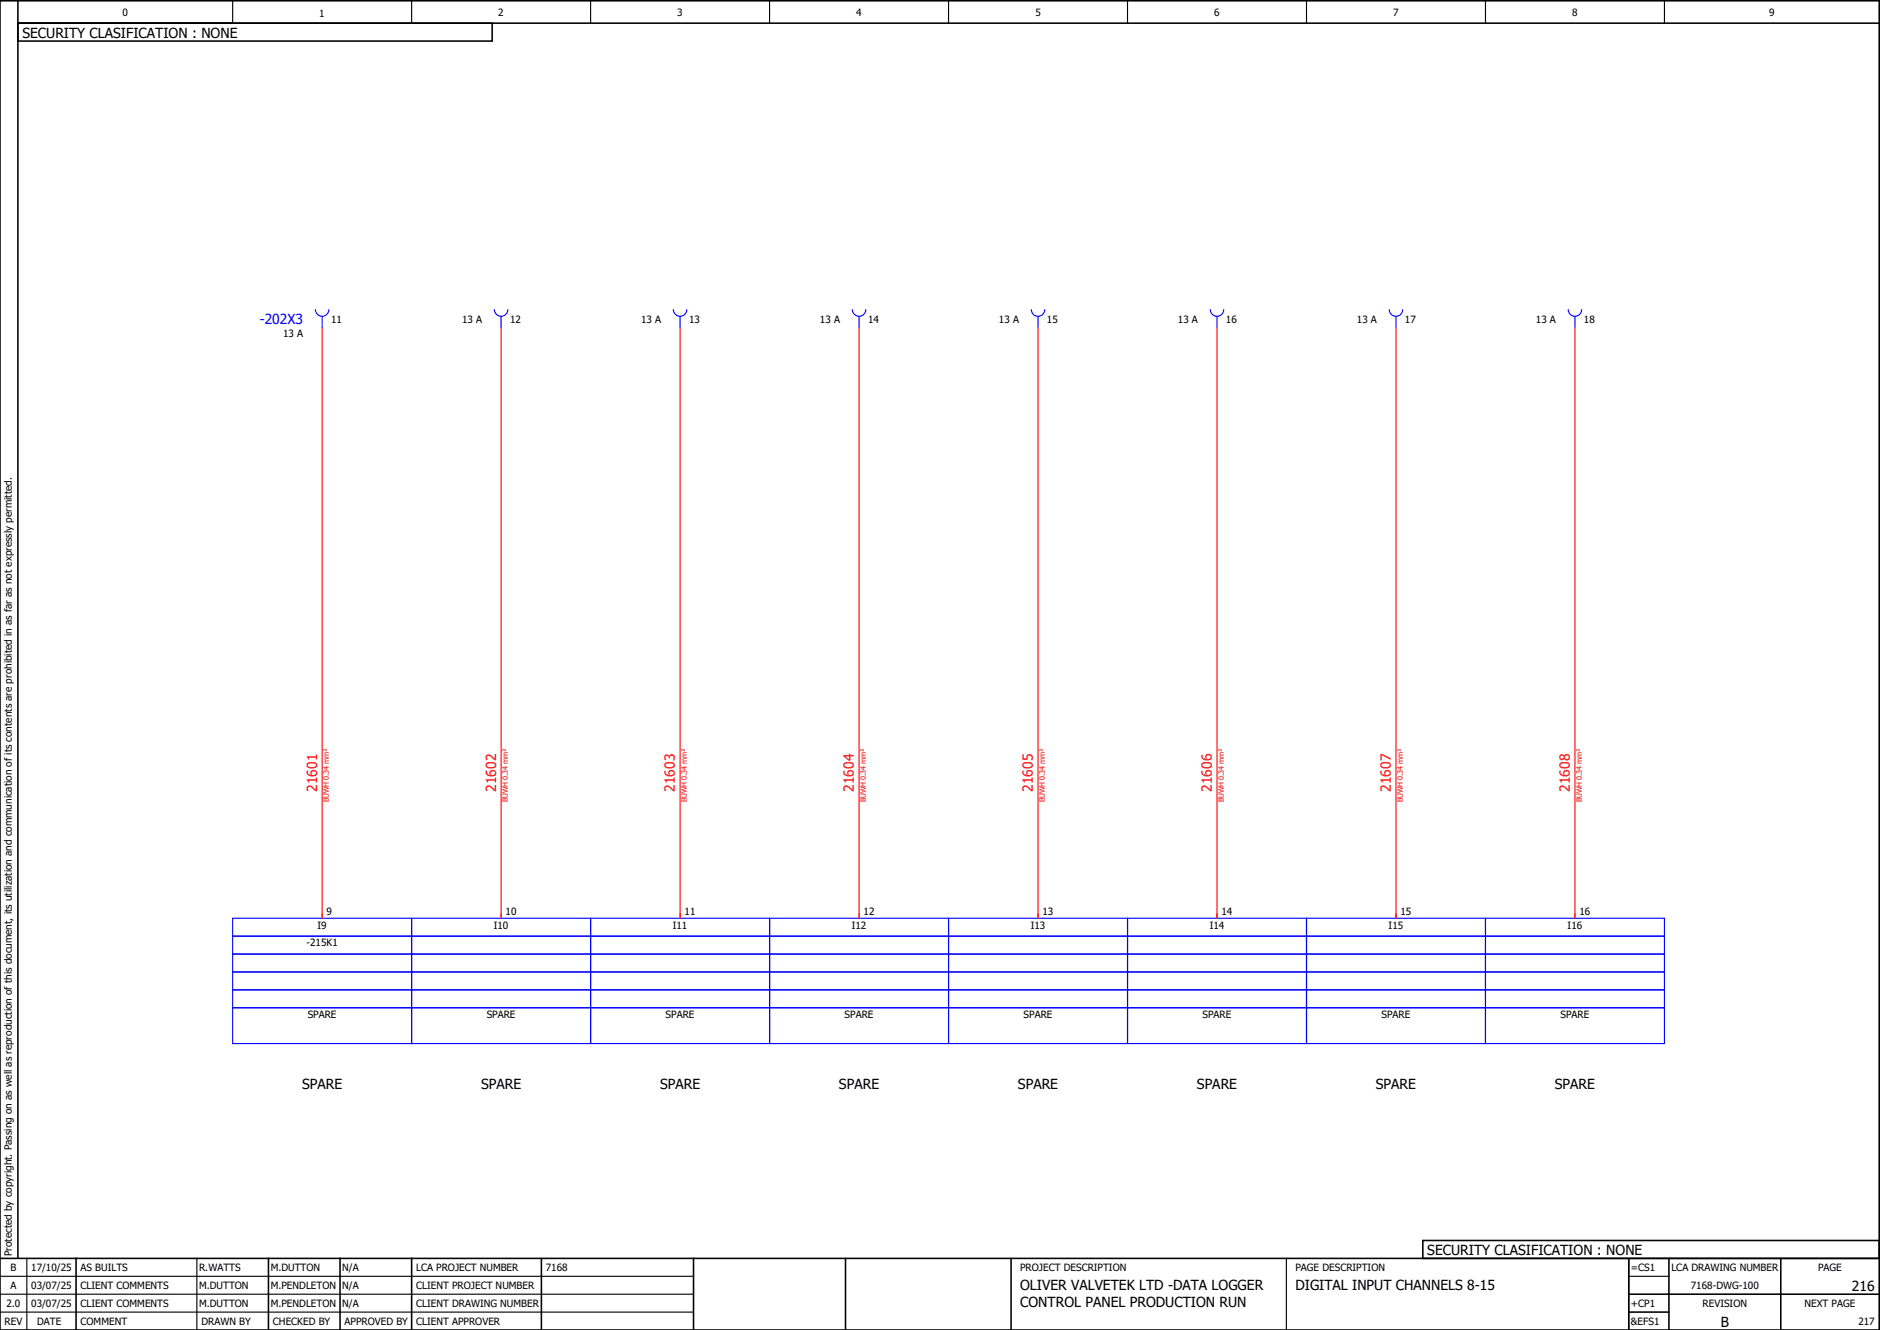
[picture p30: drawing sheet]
<svg xmlns="http://www.w3.org/2000/svg" width="420mm" height="297mm" viewBox="0 0 420 297" stroke-linecap="round" stroke-linejoin="round" font-family="sans-serif">
<defs><g id="words">
<g font-size="3.1">
<text x="5" y="8.4">SECURITY CLASIFICATION : NONE</text>
<text x="67.5" y="243.3">SPARE</text>
<text x="107.5" y="243.3">SPARE</text>
<text x="147.5" y="243.3">SPARE</text>
<text x="187.5" y="243.3">SPARE</text>
<text x="227.5" y="243.3">SPARE</text>
<text x="267.5" y="243.3">SPARE</text>
<text x="307.5" y="243.3">SPARE</text>
<text x="347.5" y="243.3">SPARE</text>
<text x="319" y="280.4">SECURITY CLASIFICATION : NONE</text>
<text x="228" y="288.3">OLIVER VALVETEK LTD -DATA LOGGER</text>
<text x="228" y="292">CONTROL PANEL PRODUCTION RUN</text>
<text x="289.5" y="288.3">DIGITAL INPUT CHANNELS 8-15</text>
<text x="413.9" y="288.4">216</text>
<text x="384.6" y="296.4">B</text>
</g>
<text font-size="3.1" fill="#00f" x="58" y="72.4">-202X3</text>
<g font-size="3.1" fill="#f00">
<text x="70.9" y="176.9" transform="rotate(-90 70.9 176.9)">21601</text>
<text x="110.9" y="176.9" transform="rotate(-90 110.9 176.9)">21602</text>
<text x="150.9" y="176.9" transform="rotate(-90 150.9 176.9)">21603</text>
<text x="190.9" y="176.9" transform="rotate(-90 190.9 176.9)">21604</text>
<text x="230.9" y="176.9" transform="rotate(-90 230.9 176.9)">21605</text>
<text x="270.9" y="176.9" transform="rotate(-90 270.9 176.9)">21606</text>
<text x="310.9" y="176.9" transform="rotate(-90 310.9 176.9)">21607</text>
<text x="350.9" y="176.9" transform="rotate(-90 350.9 176.9)">21608</text>
</g>
<g font-size="2.2">
<text x="27.4" y="3.7">0</text>
<text x="71.4" y="3.7">1</text>
<text x="111.4" y="3.7">2</text>
<text x="151.4" y="3.7">3</text>
<text x="191.4" y="3.7">4</text>
<text x="231.4" y="3.7">5</text>
<text x="271.4" y="3.6">6</text>
<text x="311.4" y="3.6">7</text>
<text x="351.4" y="3.6">8</text>
<text x="395.4" y="3.6">9</text>
<text x="63.3" y="75.3">13 A</text>
<text x="74" y="72.1">11</text>
<text x="103.3" y="72.1">13 A</text>
<text x="114" y="72.1">12</text>
<text x="143.3" y="72.1">13 A</text>
<text x="154" y="72.1">13</text>
<text x="183.3" y="72.1">13 A</text>
<text x="194" y="72.1">14</text>
<text x="223.3" y="72.1">13 A</text>
<text x="234" y="72.1">15</text>
<text x="263.3" y="72.1">13 A</text>
<text x="274" y="72.1">16</text>
<text x="303.3" y="72.1">13 A</text>
<text x="314" y="72.1">17</text>
<text x="343.3" y="72.1">13 A</text>
<text x="354" y="72.1">18</text>
<text x="71" y="207.6">I9</text>
<text x="73" y="204.5">9</text>
<text x="110.4" y="207.6">I10</text>
<text x="113" y="204.5">10</text>
<text x="150.4" y="207.6">I11</text>
<text x="153" y="204.5">11</text>
<text x="190.4" y="207.6">I12</text>
<text x="193" y="204.5">12</text>
<text x="230.4" y="207.6">I13</text>
<text x="233" y="204.5">13</text>
<text x="270.4" y="207.6">I14</text>
<text x="273" y="204.5">14</text>
<text x="310.4" y="207.6">I15</text>
<text x="313" y="204.5">15</text>
<text x="350.4" y="207.6">I16</text>
<text x="353" y="204.5">16</text>
<text x="68.5" y="211.4">-215K1</text>
<text x="68.8" y="227.4">SPARE</text>
<text x="108.8" y="227.4">SPARE</text>
<text x="148.8" y="227.4">SPARE</text>
<text x="188.8" y="227.4">SPARE</text>
<text x="228.8" y="227.4">SPARE</text>
<text x="268.8" y="227.4">SPARE</text>
<text x="308.8" y="227.4">SPARE</text>
<text x="348.8" y="227.4">SPARE</text>
<text x="2.7" y="280.7" transform="rotate(-90 2.7 280.7)">Protected by copyright. Passing on as well as reproduction of this document, its utilization and communication of its contents are prohibited in as far as not expressly permitted.</text>
<text x="2.3" y="284.1">B</text>
<text x="7" y="284.1">17/10/25</text>
<text x="18" y="284.1">AS BUILTS</text>
<text x="44.5" y="284.1">R.WATTS</text>
<text x="60.5" y="284.1">M.DUTTON</text>
<text x="76.5" y="284.1">N/A</text>
<text x="93" y="284.1">LCA PROJECT NUMBER</text>
<text x="122" y="284.1">7168</text>
<text x="228" y="284.1">PROJECT DESCRIPTION</text>
<text x="289.5" y="284.1">PAGE DESCRIPTION</text>
<text x="364.5" y="284.1">=CS1</text>
<text x="373.5" y="284.1">LCA DRAWING NUMBER</text>
<text x="406.3" y="284.1">PAGE</text>
<text x="1.4" y="292.1">2.0</text>
<text x="2.3" y="288.1">A</text>
<text x="7" y="288.1">03/07/25</text>
<text x="7" y="292.1">03/07/25</text>
<text x="18" y="288.1">CLIENT COMMENTS</text>
<text x="18" y="292.1">CLIENT COMMENTS</text>
<text x="44.5" y="288.1">M.DUTTON</text>
<text x="44.5" y="292.1">M.DUTTON</text>
<text x="60.5" y="288.1">M.PENDLETON</text>
<text x="60.5" y="292.1">M.PENDLETON</text>
<text x="76.5" y="288.1">N/A</text>
<text x="76.5" y="292.1">N/A</text>
<text x="93" y="292.1">CLIENT DRAWING NUMBER</text>
<text x="93" y="288.1">CLIENT PROJECT NUMBER</text>
<text x="364.5" y="292.1">+CP1</text>
<text x="377.9" y="288.1">7168-DWG-100</text>
<text x="380.5" y="292.1">REVISION</text>
<text x="403.3" y="292.1">NEXT PAGE</text>
<text x="1" y="296.1">REV</text>
<text x="8.3" y="296.1">DATE</text>
<text x="18" y="296.1">COMMENT</text>
<text x="45" y="296.1">DRAWN BY</text>
<text x="61" y="296.1">CHECKED BY</text>
<text x="77" y="296.1">APPROVED BY</text>
<text x="93" y="296.1">CLIENT APPROVER</text>
<text x="364.5" y="296.1">&amp;EFS1</text>
<text x="415.3" y="296.1">217</text>
</g>
<g font-size="1.6" fill="#f00">
<text x="73.5" y="179.2" transform="rotate(-90 73.5 179.2)">BUWH 0.34 mm²</text>
<text x="113.5" y="179.2" transform="rotate(-90 113.5 179.2)">BUWH 0.34 mm²</text>
<text x="153.5" y="179.2" transform="rotate(-90 153.5 179.2)">BUWH 0.34 mm²</text>
<text x="193.5" y="179.2" transform="rotate(-90 193.5 179.2)">BUWH 0.34 mm²</text>
<text x="233.5" y="179.2" transform="rotate(-90 233.5 179.2)">BUWH 0.34 mm²</text>
<text x="273.5" y="179.2" transform="rotate(-90 273.5 179.2)">BUWH 0.34 mm²</text>
<text x="313.5" y="179.2" transform="rotate(-90 313.5 179.2)">BUWH 0.34 mm²</text>
<text x="353.5" y="179.2" transform="rotate(-90 353.5 179.2)">BUWH 0.34 mm²</text>
</g>
</g></defs>
<g fill="none" stroke="#000" stroke-width=".25">
<path d="M52 .2v5M92 .2v5M132 .2v5M172 .2v5M212 .2v5M252 .2v5M292 .2v5M332 .2v5M372 .2v5M0 285.2h155M0 293.2h155M0 289.2h155"/>
<path d="M6 281.2v16M44 281.2v16M287.5 281.2v15.9M364 285.2h9M364 281.3v15.7"/>
</g>
<g fill="none" stroke="#000" stroke-width=".35">
<path d="M0 .2h420v297h-420zM4 5.2h416M4 .2v281M110 5.2v4h-106M420 277.2h-102v4M0 281.2h420M17 281.2v16M60 281.2v16M76 281.2v16M92 281.2v16M121 281.2v16M155 281.2v16"/>
<path d="M189 281.2v15.9M226 281.2v15.9M364 289.2h56M364 293.2h9M364 281.3v15.7M373 281.2v16M398 281.2v16"/>
</g>
<path d="M72 73.2v132M112 73.2v132M152 73.2v132M192 73.2v132M232 73.2v132M272 73.2v132M312 73.2v132M352 73.2v132" fill="none" stroke="#f00" stroke-width=".25"/>
<g fill="none" stroke="#00f" stroke-width=".25">
<path d="M70.5 69.2a1.5 1.5 0 0 0 1.5 1.5 1.5 1.5 0 0 0 1.5-1.5M72 70.7v2.5M110.5 69.2a1.5 1.5 0 0 0 1.5 1.5 1.5 1.5 0 0 0 1.5-1.5M112 70.7v2.5M150.5 69.2a1.5 1.5 0 0 0 1.5 1.5 1.5 1.5 0 0 0 1.5-1.5M152 70.7v2.5M190.5 69.2a1.5 1.5 0 0 0 1.5 1.5 1.5 1.5 0 0 0 1.5-1.5M192 70.7v2.5M230.5 69.2a1.5 1.5 0 0 0 1.5 1.5 1.5 1.5 0 0 0 1.5-1.5M232 70.7v2.5M270.5 69.2a1.5 1.5 0 0 0 1.5 1.5 1.5 1.5 0 0 0 1.5-1.5M272 70.7v2.5"/>
<path d="M310.5 69.2a1.5 1.5 0 0 0 1.5 1.5 1.5 1.5 0 0 0 1.5-1.5M312 70.7v2.5M350.5 69.2a1.5 1.5 0 0 0 1.5 1.5 1.5 1.5 0 0 0 1.5-1.5M352 70.7v2.5M52 205.2h320v28h-320zM52 209.2h320M52 217.2h320M52 213.2h320M92 205.2v28M132 205.2v28M172 205.2v28M212 205.2v28"/>
<path d="M252 205.2v28M292 205.2v28M332 205.2v28M52 225.2h320M52 221.2h320"/>
</g>
<use href="#words"/>
</svg>
